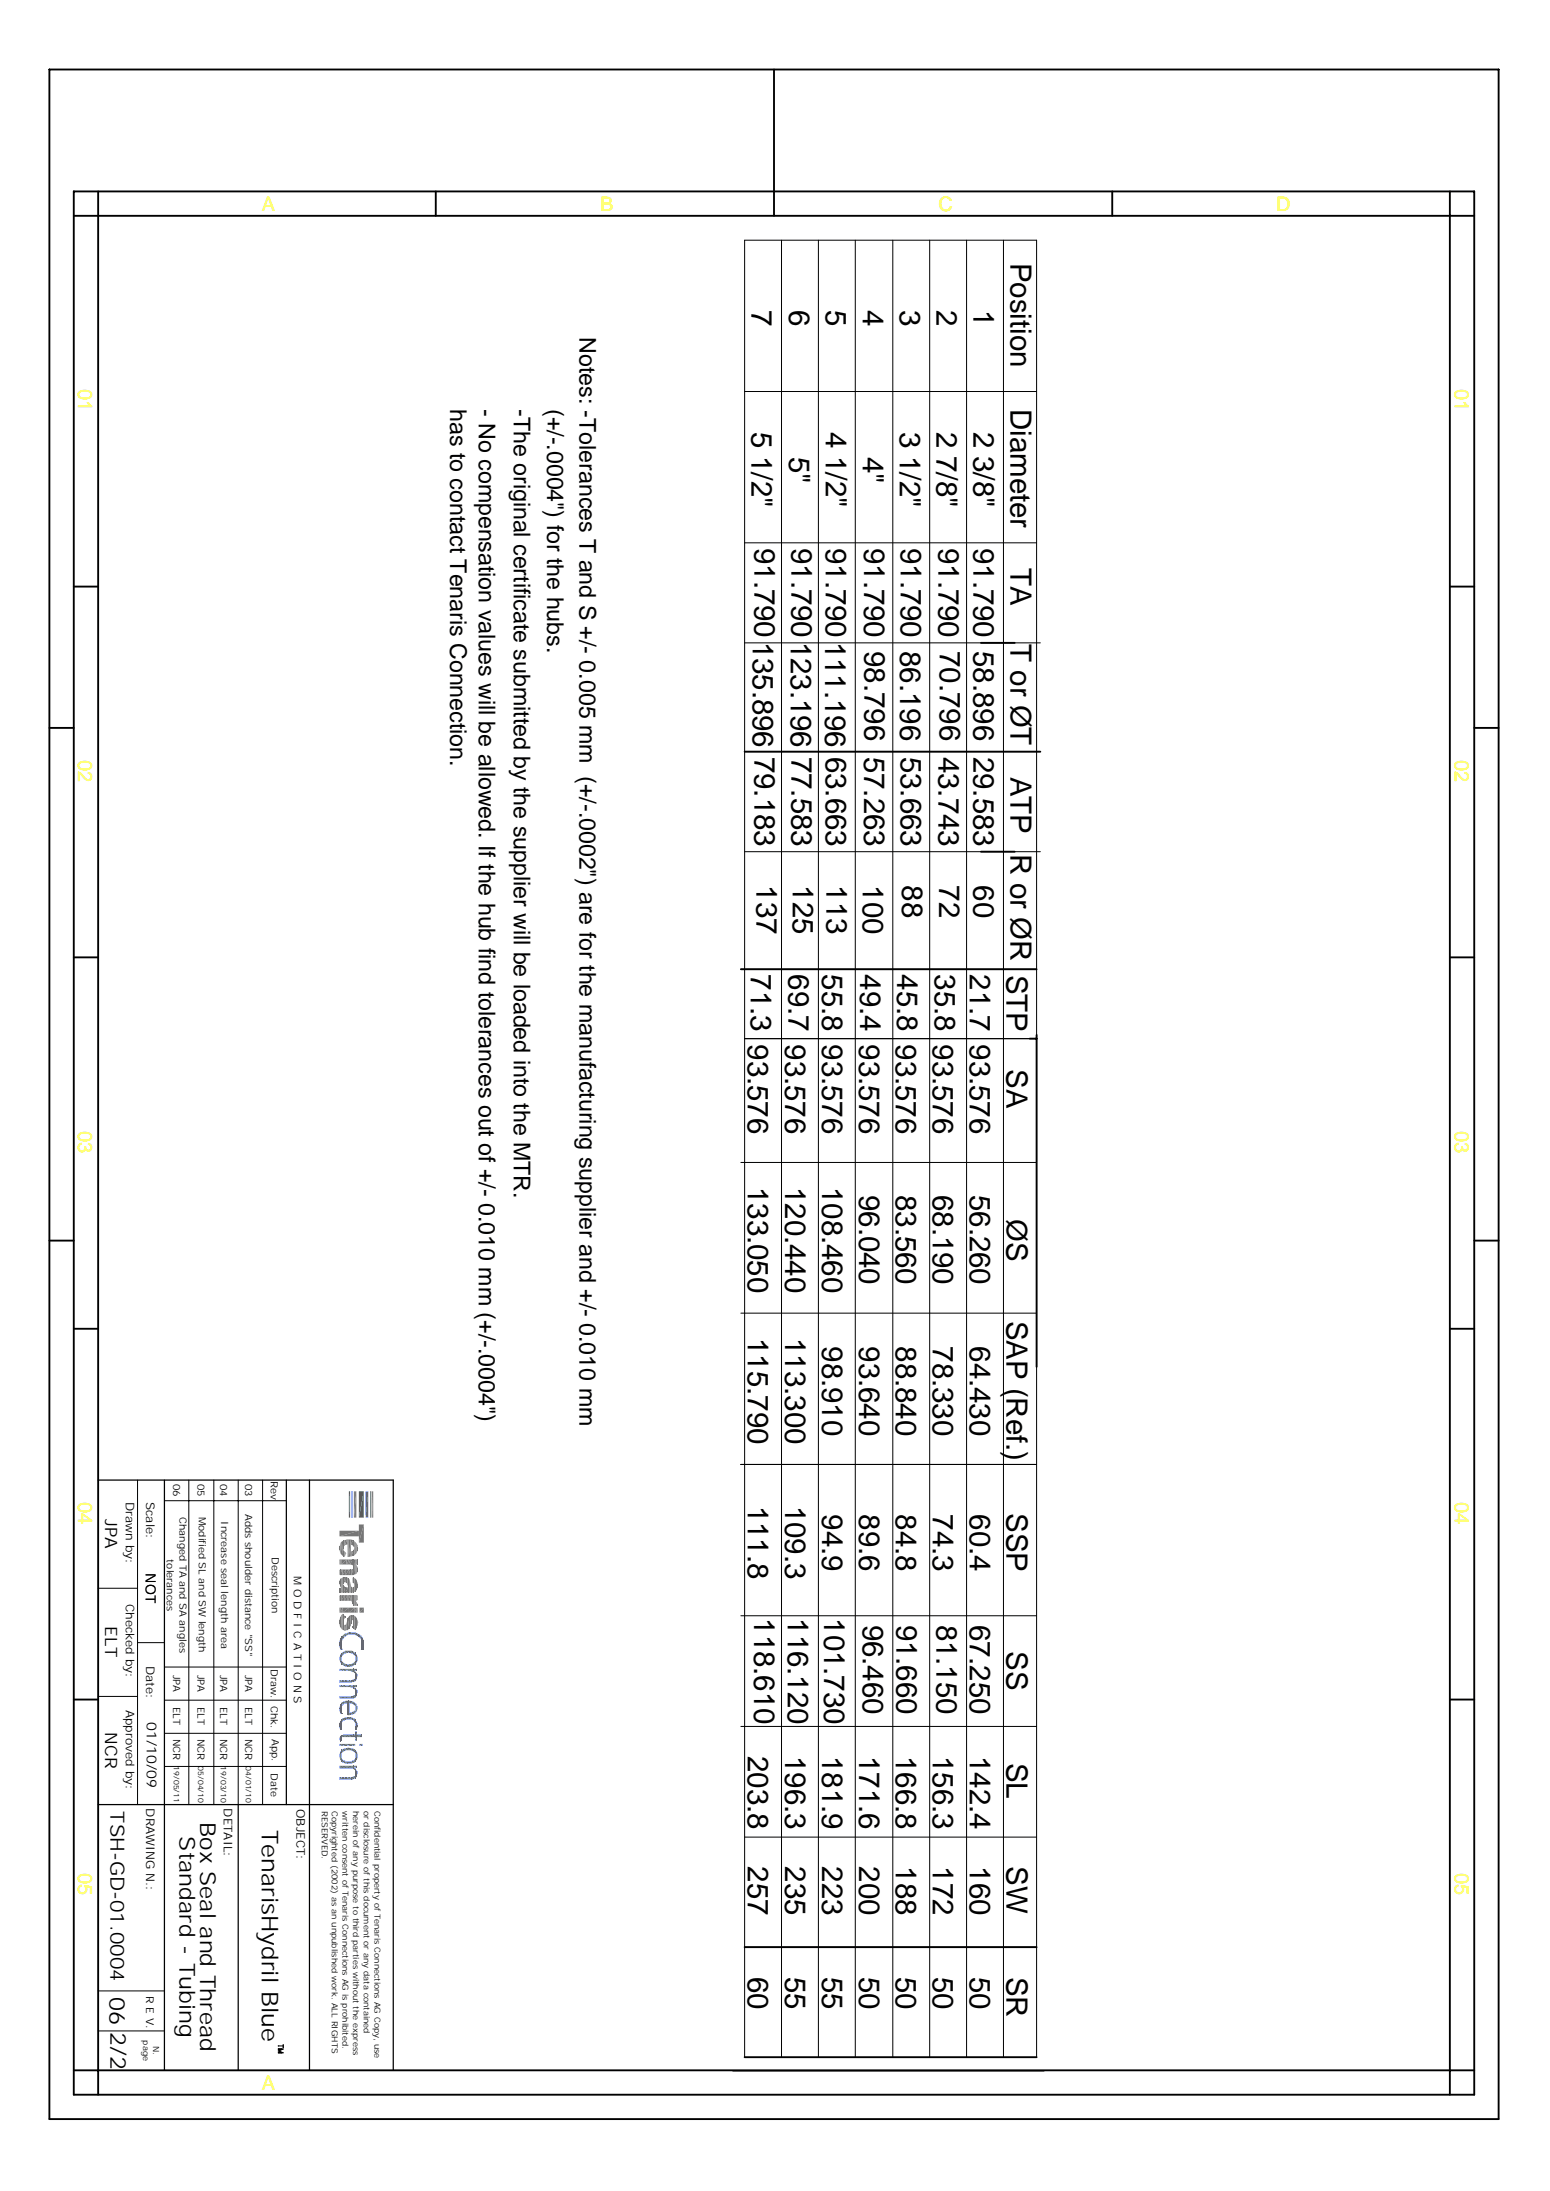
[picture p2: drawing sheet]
<svg xmlns="http://www.w3.org/2000/svg" width="210mm" height="297mm" viewBox="0 0 210 297" stroke-linecap="round" stroke-linejoin="round" font-family="sans-serif">
<defs><g id="words">
<g font-size="4">
<text x="136.8" y="35.6" transform="rotate(90 136.8 35.6)">Position</text>
<text x="101.8" y="42" transform="rotate(90 101.8 42)">7</text>
<text x="106.8" y="42" transform="rotate(90 106.8 42)">6</text>
<text x="111.8" y="42" transform="rotate(90 111.8 42)">5</text>
<text x="116.8" y="42" transform="rotate(90 116.8 42)">4</text>
<text x="121.8" y="42" transform="rotate(90 121.8 42)">3</text>
<text x="126.8" y="42" transform="rotate(90 126.8 42)">2</text>
<text x="131.8" y="42" transform="rotate(90 131.8 42)">1</text>
<text x="101.8" y="58.4" transform="rotate(90 101.8 58.4)">5 1/2&quot;</text>
<text x="111.8" y="58.4" transform="rotate(90 111.8 58.4)">4 1/2&quot;</text>
<text x="121.8" y="58.4" transform="rotate(90 121.8 58.4)">3 1/2&quot;</text>
<text x="126.8" y="58.4" transform="rotate(90 126.8 58.4)">2 7/8&quot;</text>
<text x="131.8" y="58.4" transform="rotate(90 131.8 58.4)">2 3/8&quot;</text>
<text x="136.8" y="55.4" transform="rotate(90 136.8 55.4)">Diameter</text>
<text x="106.8" y="61.8" transform="rotate(90 106.8 61.8)">5&quot;</text>
<text x="116.8" y="61.8" transform="rotate(90 116.8 61.8)">4&quot;</text>
<text x="102.2" y="74.2" transform="rotate(90 102.2 74.2)">91.790135.896</text>
<text x="107.2" y="74.2" transform="rotate(90 107.2 74.2)">91.790123.196</text>
<text x="111.8" y="74.2" transform="rotate(90 111.8 74.2)">91.790111.196</text>
<text x="117" y="74.2" transform="rotate(90 117 74.2)">91.790</text>
<text x="122" y="74.2" transform="rotate(90 122 74.2)">91.790</text>
<text x="127.1" y="74.2" transform="rotate(90 127.1 74.2)">91.790</text>
<text x="131.8" y="74.2" transform="rotate(90 131.8 74.2)">91.790</text>
<text x="136.8" y="76.9" transform="rotate(90 136.8 76.9)">TA</text>
<text x="117.1" y="88.2" transform="rotate(90 117.1 88.2)">98.796</text>
<text x="121.9" y="88.2" transform="rotate(90 121.9 88.2)">86.196</text>
<text x="127.3" y="88.2" transform="rotate(90 127.3 88.2)">70.796</text>
<text x="131.8" y="88.2" transform="rotate(90 131.8 88.2)">58.896</text>
<text x="136.8" y="87.2" transform="rotate(90 136.8 87.2)">T or ØT</text>
<text x="102.2" y="102.5" transform="rotate(90 102.2 102.5)">79.183</text>
<text x="107.2" y="102.5" transform="rotate(90 107.2 102.5)">77.583</text>
<text x="111.8" y="102.5" transform="rotate(90 111.8 102.5)">63.663</text>
<text x="117" y="102.5" transform="rotate(90 117 102.5)">57.263</text>
<text x="122" y="102.5" transform="rotate(90 122 102.5)">53.663</text>
<text x="127.1" y="102.5" transform="rotate(90 127.1 102.5)">43.743</text>
<text x="131.8" y="102.5" transform="rotate(90 131.8 102.5)">29.583</text>
<text x="136.8" y="105.2" transform="rotate(90 136.8 105.2)">ATP</text>
<text x="102.4" y="119.9" transform="rotate(90 102.4 119.9)">137</text>
<text x="107.4" y="119.9" transform="rotate(90 107.4 119.9)">125</text>
<text x="111.9" y="119.9" transform="rotate(90 111.9 119.9)">113</text>
<text x="116.8" y="119.9" transform="rotate(90 116.8 119.9)">100</text>
<text x="122.2" y="119.9" transform="rotate(90 122.2 119.9)">88</text>
<text x="127.2" y="119.9" transform="rotate(90 127.2 119.9)">72</text>
<text x="131.8" y="119.9" transform="rotate(90 131.8 119.9)">60</text>
<text x="136.8" y="115.6" transform="rotate(90 136.8 115.6)">R or ØR</text>
<text x="101.7" y="131.9" transform="rotate(90 101.7 131.9)">71.3</text>
<text x="106.8" y="131.9" transform="rotate(90 106.8 131.9)">69.7</text>
<text x="111.3" y="131.9" transform="rotate(90 111.3 131.9)">55.8</text>
<text x="116.5" y="131.9" transform="rotate(90 116.5 131.9)">49.4</text>
<text x="121.5" y="131.9" transform="rotate(90 121.5 131.9)">45.8</text>
<text x="126.6" y="131.9" transform="rotate(90 126.6 131.9)">35.8</text>
<text x="131.3" y="131.9" transform="rotate(90 131.3 131.9)">21.7</text>
<text x="136.3" y="132" transform="rotate(90 136.3 132)">STP</text>
<text x="101.3" y="141.4" transform="rotate(90 101.3 141.4)">93.576</text>
<text x="106.3" y="141.4" transform="rotate(90 106.3 141.4)">93.576</text>
<text x="111.3" y="141.4" transform="rotate(90 111.3 141.4)">93.576</text>
<text x="116.3" y="141.4" transform="rotate(90 116.3 141.4)">93.576</text>
<text x="121.3" y="141.4" transform="rotate(90 121.3 141.4)">93.576</text>
<text x="126.3" y="141.4" transform="rotate(90 126.3 141.4)">93.576</text>
<text x="131.3" y="141.4" transform="rotate(90 131.3 141.4)">93.576</text>
<text x="136.3" y="144.8" transform="rotate(90 136.3 144.8)">SA</text>
<text x="101.3" y="160.7" transform="rotate(90 101.3 160.7)">133.050</text>
<text x="106.3" y="160.7" transform="rotate(90 106.3 160.7)">120.440</text>
<text x="111.3" y="160.7" transform="rotate(90 111.3 160.7)">108.460</text>
<text x="116.3" y="161.8" transform="rotate(90 116.3 161.8)">96.040</text>
<text x="121.3" y="161.8" transform="rotate(90 121.3 161.8)">83.560</text>
<text x="126.3" y="161.8" transform="rotate(90 126.3 161.8)">68.190</text>
<text x="131.3" y="161.8" transform="rotate(90 131.3 161.8)">56.260</text>
<text x="136.3" y="165" transform="rotate(90 136.3 165)">ØS</text>
<text x="136.3" y="178.8" transform="rotate(90 136.3 178.8)">SAP (Ref.)</text>
<text x="101.3" y="181.2" transform="rotate(90 101.3 181.2)">115.790</text>
<text x="106.3" y="181.2" transform="rotate(90 106.3 181.2)">113.300</text>
<text x="111.3" y="182.3" transform="rotate(90 111.3 182.3)">98.910</text>
<text x="116.3" y="182.3" transform="rotate(90 116.3 182.3)">93.640</text>
<text x="121.3" y="182.3" transform="rotate(90 121.3 182.3)">88.840</text>
<text x="126.3" y="182.3" transform="rotate(90 126.3 182.3)">78.330</text>
<text x="131.3" y="182.3" transform="rotate(90 131.3 182.3)">64.430</text>
<text x="101.3" y="203.9" transform="rotate(90 101.3 203.9)">111.8</text>
<text x="106.3" y="203.9" transform="rotate(90 106.3 203.9)">109.3</text>
<text x="111.3" y="205.1" transform="rotate(90 111.3 205.1)">94.9</text>
<text x="116.3" y="205.1" transform="rotate(90 116.3 205.1)">89.6</text>
<text x="121.3" y="205.1" transform="rotate(90 121.3 205.1)">84.8</text>
<text x="126.3" y="205.1" transform="rotate(90 126.3 205.1)">74.3</text>
<text x="131.3" y="205.1" transform="rotate(90 131.3 205.1)">60.4</text>
<text x="136.3" y="204.9" transform="rotate(90 136.3 204.9)">SSP</text>
<text x="102.1" y="219.1" transform="rotate(90 102.1 219.1)">118.610</text>
<text x="106.7" y="219.1" transform="rotate(90 106.7 219.1)">116.120</text>
<text x="111.6" y="219.1" transform="rotate(90 111.6 219.1)">101.730</text>
<text x="116.8" y="220" transform="rotate(90 116.8 220)">96.460</text>
<text x="121.4" y="220" transform="rotate(90 121.4 220)">91.660</text>
<text x="126.8" y="220" transform="rotate(90 126.8 220)">81.150</text>
<text x="131.3" y="220" transform="rotate(90 131.3 220)">67.250</text>
<text x="136.3" y="223.6" transform="rotate(90 136.3 223.6)">SS</text>
<text x="101.3" y="237.8" transform="rotate(90 101.3 237.8)">203.8</text>
<text x="106.3" y="237.8" transform="rotate(90 106.3 237.8)">196.3</text>
<text x="111.3" y="237.8" transform="rotate(90 111.3 237.8)">181.9</text>
<text x="116.3" y="237.8" transform="rotate(90 116.3 237.8)">171.6</text>
<text x="121.3" y="237.8" transform="rotate(90 121.3 237.8)">166.8</text>
<text x="126.3" y="237.8" transform="rotate(90 126.3 237.8)">156.3</text>
<text x="131.3" y="237.8" transform="rotate(90 131.3 237.8)">142.4</text>
<text x="136.3" y="238.7" transform="rotate(90 136.3 238.7)">SL</text>
<text x="101.3" y="252.7" transform="rotate(90 101.3 252.7)">257</text>
<text x="106.3" y="252.7" transform="rotate(90 106.3 252.7)">235</text>
<text x="111.3" y="252.7" transform="rotate(90 111.3 252.7)">223</text>
<text x="116.3" y="252.7" transform="rotate(90 116.3 252.7)">200</text>
<text x="121.3" y="252.7" transform="rotate(90 121.3 252.7)">188</text>
<text x="126.3" y="252.7" transform="rotate(90 126.3 252.7)">172</text>
<text x="131.3" y="252.7" transform="rotate(90 131.3 252.7)">160</text>
<text x="136.3" y="252.7" transform="rotate(90 136.3 252.7)">SW</text>
<text x="101.3" y="267.6" transform="rotate(90 101.3 267.6)">60</text>
<text x="106.3" y="267.6" transform="rotate(90 106.3 267.6)">55</text>
<text x="111.3" y="267.6" transform="rotate(90 111.3 267.6)">55</text>
<text x="116.3" y="267.6" transform="rotate(90 116.3 267.6)">50</text>
<text x="121.3" y="267.6" transform="rotate(90 121.3 267.6)">50</text>
<text x="126.3" y="267.6" transform="rotate(90 126.3 267.6)">50</text>
<text x="131.3" y="267.6" transform="rotate(90 131.3 267.6)">50</text>
<text x="136.3" y="267.6" transform="rotate(90 136.3 267.6)">SR</text>
</g>
<g font-size="3.1">
<text x="78.5" y="45.6" transform="rotate(90 78.5 45.6)">Notes: -Tolerances T and S +/- 0.005 mm (+/-.0002&quot;) are for the manufacturing supplier and +/- 0.010 mm</text>
<text x="61" y="55.4" transform="rotate(90 61 55.4)">has to contact Tenaris Connection.</text>
<text x="64.9" y="55.4" transform="rotate(90 64.9 55.4)">- No compensation values will be allowed. If the hub find tolerances out of +/- 0.010 mm (+/-.0004&quot;)</text>
<text x="69.6" y="55.4" transform="rotate(90 69.6 55.4)">-The original certificate submitted by the supplier will be loaded into the MTR.</text>
<text x="74.1" y="55.4" transform="rotate(90 74.1 55.4)">(+/-.0004&quot;) for the hubs.</text>
<text x="35.5" y="247.8" transform="rotate(90 35.5 247.8)">TenarisHydril Blue</text>
</g>
<g font-size="3">
<text x="24.3" y="248.7" transform="rotate(90 24.3 248.7)">Standard - Tubing</text>
<text x="27.1" y="246.7" transform="rotate(90 27.1 246.7)">Box Seal and Thread</text>
<text x="14.8" y="270.4" transform="rotate(90 14.8 270.4)">06</text>
<text x="15" y="275.1" transform="rotate(90 15 275.1)">2/2</text>
</g>
<g font-size="2.7" fill="#ff0">
<text x="35.5" y="28.5">A</text>
<text x="81.3" y="28.5">B</text>
<text x="127.1" y="28.5">C</text>
<text x="172.8" y="28.5">D</text>
<text x="10.6" y="52.7" transform="rotate(90 10.6 52.7)">01</text>
<text x="197" y="52.7" transform="rotate(90 197 52.7)">01</text>
<text x="10.6" y="102.9" transform="rotate(90 10.6 102.9)">02</text>
<text x="197" y="102.9" transform="rotate(90 197 102.9)">02</text>
<text x="10.6" y="153.2" transform="rotate(90 10.6 153.2)">03</text>
<text x="197" y="153.2" transform="rotate(90 197 153.2)">03</text>
<text x="10.6" y="203.4" transform="rotate(90 10.6 203.4)">04</text>
<text x="197" y="203.4" transform="rotate(90 197 203.4)">04</text>
<text x="10.6" y="253.6" transform="rotate(90 10.6 253.6)">05</text>
<text x="197" y="253.6" transform="rotate(90 197 253.6)">05</text>
<text x="35.5" y="283.1">A</text>
</g>
<text font-size="2.7" x="15" y="245.3" transform="rotate(90 15 245.3)">TSH-GD-01.0004</text>
<g font-size="2.3">
<text x="14.2" y="205.7" transform="rotate(90 14.2 205.7)">JPA</text>
<text x="14.2" y="220.2" transform="rotate(90 14.2 220.2)">ELT</text>
<text x="14.2" y="234.5" transform="rotate(90 14.2 234.5)">NCR</text>
</g>
<g font-size="1.9">
<text x="19.7" y="213" transform="rotate(90 19.7 213)">NOT</text>
<text x="19.9" y="233.2" transform="rotate(90 19.9 233.2)">01/10/09</text>
</g>
<g font-size="1.6">
<text x="17" y="203.4" transform="rotate(90 17 203.4)">Drawn by:</text>
<text x="19.8" y="203.4" transform="rotate(90 19.8 203.4)">Scale:</text>
<text x="17" y="217.2" transform="rotate(90 17 217.2)">Checked by:</text>
<text x="19.8" y="225.6" transform="rotate(90 19.8 225.6)">Date:</text>
<text x="17" y="231.5" transform="rotate(90 17 231.5)">Approved by:</text>
<text x="19.8" y="244.9" transform="rotate(90 19.8 244.9)">DRAWING N.:</text>
<text x="30.3" y="244.9" transform="rotate(90 30.3 244.9)">DETAIL:</text>
<text x="40.1" y="245" transform="rotate(90 40.1 245)">OBJECT:</text>
</g>
<g font-size="1.5">
<text x="39.8" y="213.4" transform="rotate(90 39.8 213.4)">M O D F I C A T I O N S</text>
<text x="19.8" y="270.3" transform="rotate(90 19.8 270.3)">R E V.</text>
</g>
<g font-size="1.4">
<text x="23.5" y="200.9" transform="rotate(90 23.5 200.9)">06</text>
<text x="26.8" y="200.9" transform="rotate(90 26.8 200.9)">05</text>
<text x="29.8" y="200.9" transform="rotate(90 29.8 200.9)">04</text>
<text x="33.2" y="200.9" transform="rotate(90 33.2 200.9)">03</text>
<text x="36.7" y="200.5" transform="rotate(90 36.7 200.5)">Rev</text>
<text x="24.3" y="205.4" transform="rotate(90 24.3 205.4)">Changed TA and SA angles</text>
<text x="26.9" y="205.4" transform="rotate(90 26.9 205.4)">Modified SL and SW length</text>
<text x="30" y="206" transform="rotate(90 30 206)">Increase seal length area</text>
<text x="33.2" y="205" transform="rotate(90 33.2 205)">Adds shoulder distance &quot;SS&quot;</text>
<text x="22.6" y="211.2" transform="rotate(90 22.6 211.2)">tolerances</text>
<text x="36.8" y="210.8" transform="rotate(90 36.8 210.8)">Description</text>
<text x="23.5" y="226.8" transform="rotate(90 23.5 226.8)">JPA</text>
<text x="26.8" y="226.8" transform="rotate(90 26.8 226.8)">JPA</text>
<text x="29.8" y="226.8" transform="rotate(90 29.8 226.8)">JPA</text>
<text x="33.2" y="226.8" transform="rotate(90 33.2 226.8)">JPA</text>
<text x="36.7" y="226" transform="rotate(90 36.7 226)">Draw.</text>
<text x="23.5" y="231.2" transform="rotate(90 23.5 231.2)">ELT</text>
<text x="26.8" y="231.2" transform="rotate(90 26.8 231.2)">ELT</text>
<text x="29.8" y="231.2" transform="rotate(90 29.8 231.2)">ELT</text>
<text x="33.2" y="231.2" transform="rotate(90 33.2 231.2)">ELT</text>
<text x="36.7" y="231" transform="rotate(90 36.7 231)">Chk.</text>
<text x="23.5" y="235.5" transform="rotate(90 23.5 235.5)">NCR</text>
<text x="26.8" y="235.5" transform="rotate(90 26.8 235.5)">NCR</text>
<text x="29.8" y="235.5" transform="rotate(90 29.8 235.5)">NCR</text>
<text x="33.2" y="235.5" transform="rotate(90 33.2 235.5)">NCR</text>
<text x="36.8" y="235.5" transform="rotate(90 36.8 235.5)">App.</text>
<text x="36.7" y="240.1" transform="rotate(90 36.7 240.1)">Date</text>
</g>
<g font-size="1.1">
<text x="43.6" y="245.2" transform="rotate(90 43.6 245.2)">RESERVED.</text>
<text x="45" y="245.2" transform="rotate(90 45 245.2)">Copyrighted (2002) as an unpublished work. ALL RIGHTS</text>
<text x="46.4" y="245.3" transform="rotate(90 46.4 245.3)">written consent of Tenaris Connections AG is prohibited.</text>
<text x="47.8" y="245.2" transform="rotate(90 47.8 245.2)">herein of any purpose to third parties without the express</text>
<text x="49.3" y="245.2" transform="rotate(90 49.3 245.2)">or disclosure of this document or any data contained</text>
<text x="50.7" y="245.2" transform="rotate(90 50.7 245.2)">Confidential property of Tenaris Connections AG Copy, use</text>
<text x="19.4" y="276.3" transform="rotate(90 19.4 276.3)">page</text>
<text x="20.7" y="277" transform="rotate(90 20.7 277)">N.</text>
</g>
<g font-size="1">
<text x="23.5" y="239.2" transform="rotate(90 23.5 239.2)">19/05/11</text>
<text x="26.8" y="239.2" transform="rotate(90 26.8 239.2)">05/04/10</text>
<text x="29.9" y="239.2" transform="rotate(90 29.9 239.2)">19/03/10</text>
<text x="33.3" y="239.2" transform="rotate(90 33.3 239.2)">04/01/10</text>
</g>
</g></defs>
<g fill="none" stroke="#000" stroke-width=".25">
<path d="M6.7 9.4h196.2v277.5h-196.2zM104.8 9.4v19.8M10 25.9h189.6v257.7h-189.6zM13.3 25.9v254.4h183v-251.1h-186.3M59 25.9v3.3M150.6 25.9v3.3M196.3 25.9v3.3h3.3M10 79.4h3.3M196.3 79.4h3.3M6.7 98.6h3.3M132.8 87.1h4.6M199.6 98.6h3.3"/>
<path d="M100.8 101.8h40.1M132.8 115.3h4.6M10 129.6h3.3M100.3 131.2h40.1zM196.3 129.6h3.3M139.4 140.6h1M140.4 140.1v45M6.7 168h3.3M10 179.9h3.3M196.3 179.9h3.3M199.6 168h3.3M10 230.1h3.3"/>
<path d="M196.3 230.1h3.3M100.8 263.7h39.6M100.8 278.6h39.6M10 280.3h3.3v3.3M199.6 280.3h-3.3v3.3"/>
</g>
<g fill="none" stroke="#000" stroke-width=".14">
<path d="M105.8 32.5v246.1M110.8 32.5v246.1M115.8 32.5v246.1M120.9 32.5v246.1M125.9 32.5v246.1M130.9 32.5v246.1M135.9 32.5v246.1M100.8 53h39.6M100.8 73.5h39.6M100.8 87.1h40.1M100.8 101.8h40.1M100.8 115.3h40.1"/>
<path d="M100.3 131.2h40.1M100.3 157.4h40.1M100.8 140.6h39.6M100.3 177.8h40.1M140.2 198.3h-39.9h40.1M100.3 218.8h40.1M100.3 233.8h40.1M100.8 248.8h39.6M100.8 278.6v-246.1h39.6v246.1M100.8 263.7h39.6M99.2 280.4h42.2"/>
</g>
<path d="M22.3 200.4v79.9M41.9 200.4v79.9M53.3 200.4v79.9M32.3 244.4v35.9" fill="none" stroke="#000" stroke-width=".17"/>
<g fill="#767676">
<path d="M48.4 219.5l.1 .1-.1 .5z"/>
<path d="M48.3 219.2l.1 .3-.1 .7z"/>
<path d="M48.4 219.5l-.1 .7z"/>
<path d="M48.3 219.1v1.3z"/>
<path d="M48.3 219.2v1.2z"/>
<path d="M48.2 219l.1 .1-.1 1.6z"/>
<path d="M48.3 219.1v1.3l-.1 .3z"/>
<path d="M48.2 218.9v1.8z"/>
<path d="M48.2 219v1.7z"/>
<path d="M48.1 218.9h.1l-.1 1.8z"/>
<path d="M48.2 218.9v1.8h-.1z"/>
<path d="M48 218.8l.1 .1-.1 1.8z"/>
<path d="M48.1 218.9v1.8h-.1z"/>
<path d="M47.9 218.8h.1l-.1 1.8z"/>
<path d="M48 218.8v1.9l-.1-.1z"/>
<path d="M47.9 219.6v1z"/>
<path d="M47.9 218.8v.8z"/>
<path d="M47.9 220v.5z"/>
<path d="M47.9 220v.6z"/>
<path d="M47.8 218.7l.1 .1-.1 .7z"/>
<path d="M47.9 218.8v.8l-.1-.1z"/>
<path d="M47.8 218.7v.7z"/>
<path d="M47.8 218.7v.8z"/>
<path d="M47.8 220.2v.2z"/>
<path d="M47.8 220.2l.1-.1-.1 .3z"/>
<path d="M47.9 220.1v.4l-.1-.1z"/>
<path d="M47.7 218.7h.1l-.1 .7z"/>
<path d="M47.8 218.7v.7h-.1z"/>
<path d="M47.7 218.7v.9z"/>
<path d="M47.6 218.7h.1l-.1 .9z"/>
<path d="M47.7 218.7v.9h-.1z"/>
<path d="M47.6 218.7v1.1z"/>
<path d="M47.5 218.7h.1l-.1 1.4z"/>
<path d="M47.6 218.7l-.1 1.4z"/>
<path d="M47.3 218.8l.2-.1-.2 1.7z"/>
<path d="M47.5 218.7v1.4l-.2 .3z"/>
<path d="M47.3 218.8v1.7z"/>
<path d="M47.3 218.8l-.2 1.9v-1.6z"/>
<path d="M47.3 218.8v1.7l-.2 .2z"/>
<path d="M47.1 219.1v1.6z"/>
<path d="M47.1 219.1l-.1 1.6z"/>
<path d="M47.1 219.1v1.6h-.1z"/>
<path d="M47 219.6l-.1 1.1z"/>
<path d="M47 219.6v1.1h-.1z"/>
<path d="M46.7 218.9l.1 .1h-.1z"/>
<path d="M46.7 220.1l.2-.2-.2 .9z"/>
<path d="M46.9 219.9v.8l-.2 .1z"/>
<path d="M46.7 218.9v.1z"/>
<path d="M46.7 220.1v.7z"/>
<path d="M46.6 218.7l.1 .2-.1 .4z"/>
<path d="M46.7 218.9l-.1 .4z"/>
<path d="M46.6 218.7v.6z"/>
<path d="M46.6 220l.1 .1-.1 .6z"/>
<path d="M46.7 220.1v.7l-.1-.1z"/>
<path d="M46.6 218.7v.7z"/>
<path d="M46.5 219.7l.1 .3-.1 .7z"/>
<path d="M46.6 220v.7h-.1z"/>
<path d="M46.5 218.6l.1 .1-.1 1z"/>
<path d="M46.6 218.7l-.1 1z"/>
</g>
<path d="M46.4 218.5v2.2M46.5 218.5v2.2" fill="none" stroke="#767676" stroke-width=".14"/>
<path d="M46.2 218.7l.1-.1-.1 1.9z" fill="#767676"/>
<path d="M46.3 218.6v2.1" fill="none" stroke="#767676" stroke-width=".14"/>
<g fill="#767676">
<path d="M46.2 218.7l-.1 1.6v-1.3z"/>
<path d="M46.2 218.7v1.8l-.1-.2z"/>
<path d="M46.1 219v1.3z"/>
<path d="M46 219.4v.5z"/>
<path d="M46.1 219l-.1 .9z"/>
<path d="M46.1 219v1.3l-.1-.4z"/>
</g>
<path d="M13.3 215.1h5.3M18.6 200.4v44M22.3 203.2h16.5M25.6 200.4v44M29 200.4v44M32.3 200.4v44M35.6 200.4v44" fill="none" stroke="#000" stroke-width=".14"/>
<path d="M13.3 200.4h40M38.8 200.4v44" fill="none" stroke="#000" stroke-width=".17"/>
<path d="M48.1 201.9v3.6" fill="none" stroke="#dd00a5" stroke-width=".34"/>
<path d="M47.3 201.9v3.6" fill="none" stroke="#00b85c" stroke-width=".17"/>
<path d="M47.7 201.9v3.6" fill="none" stroke="#0037dd" stroke-width=".17"/>
<g fill="#00b85c">
<path d="M48.6 201.9h.7l-.7 3.6z"/>
<path d="M49.3 201.9v3.6h-.7z"/>
</g>
<path d="M50.2 201.9v3.6" fill="none" stroke="#00b85c" stroke-width=".17"/>
<path d="M50.5 201.9v3.6" fill="none" stroke="#dd00a5" stroke-width=".17"/>
<path d="M49.7 201.9v3.6" fill="none" stroke="#0037dd" stroke-width=".34"/>
<g fill="#767676">
<path d="M48.7 217.7h.6l-.6 .7z"/>
<path d="M49.3 217.7v.7h-.6z"/>
<path d="M48.3 217.7h.1l-.1 .7z"/>
<path d="M48.4 217.7v.7h-.1z"/>
<path d="M48 217.7h.3l-.3 .7z"/>
<path d="M48.3 217.7v.7h-.3z"/>
<path d="M47.2 217.7h.8l-.8 .7z"/>
<path d="M47.2 218.4l.8-.7v.7z"/>
<path d="M46.4 217.7h.8l-.8 .7z"/>
<path d="M46.4 218.4l.8-.7v.7z"/>
<path d="M46.1 217.7h.3l-.3 .7z"/>
<path d="M46.4 217.7v.7h-.3z"/>
<path d="M46 217.7h.1l-.1 .7z"/>
<path d="M46.1 217.7v.7h-.1z"/>
<path d="M48.4 214.4v.6z"/>
<path d="M48.3 214.1l.1 .3-.1 .8z"/>
<path d="M48.4 214.4l-.1 .8z"/>
<path d="M48.3 214.1v1.1z"/>
<path d="M48.2 213.8l.1 .3-.1 1.4z"/>
<path d="M48.3 214.1v1.1l-.1 .3z"/>
<path d="M48.2 213.8v1.7z"/>
<path d="M48 213.7l.2 .1-.2 1.8z"/>
<path d="M48.2 213.8v1.7l-.2 .1z"/>
<path d="M48 214.6l-.1 1z"/>
<path d="M48 214.6v1h-.1z"/>
<path d="M47.9 213.6l.1 .1-.1 .8z"/>
<path d="M48 213.7v.9l-.1-.1z"/>
<path d="M47.9 214.9v.7z"/>
<path d="M47.9 213.6v.8z"/>
<path d="M47.9 213.6v.9z"/>
<path d="M47.8 214.9h.1l-.1 .8z"/>
<path d="M47.9 214.9v.7l-.1 .1z"/>
<path d="M47.8 215v-.1v.8z"/>
<path d="M47.8 214.9v.8z"/>
<path d="M47.8 213.6h.1l-.1 .7z"/>
<path d="M47.9 213.6v.8l-.1-.1z"/>
<path d="M47.6 215h.2l-.2 .7z"/>
<path d="M47.8 215v.7h-.2z"/>
<path d="M47.6 215v.7z"/>
<path d="M47.6 214.9v.8z"/>
<path d="M47.5 214.6l.1 .3-.1 .8z"/>
<path d="M47.6 214.9v.8h-.1z"/>
<path d="M47.4 214.2l.1 .4-.1 1.1z"/>
<path d="M47.5 214.6v1.1h-.1z"/>
<path d="M47.3 213.9l.1 .3-.1 1.5z"/>
<path d="M47.4 214.2v1.5h-.1z"/>
<path d="M47.2 213.7l.1 .2-.1 1.8z"/>
<path d="M47.3 213.9v1.8h-.1z"/>
<path d="M47.2 215v.7z"/>
<path d="M47.2 213.7v1.1z"/>
<path d="M47.2 213.7v1.3z"/>
<path d="M47.1 213.6l.1 .1-.1 .9z"/>
<path d="M47.2 213.7v1.1l-.1-.2z"/>
<path d="M47 213.6h.1l-.1 .9z"/>
<path d="M47.1 213.6v1l-.1-.1z"/>
<path d="M47 213.6v.8z"/>
<path d="M47 213.6v.9z"/>
<path d="M46.7 213.5l.3 .1-.3 .6z"/>
<path d="M47 213.6v.8l-.3-.2z"/>
<path d="M46.7 214.9l.5 .1-.5 .7z"/>
<path d="M47.2 215v.7h-.5z"/>
<path d="M46.7 214.9v.8z"/>
<path d="M46.6 214.7l.1 .2-.1 .8z"/>
<path d="M46.7 214.9v.8h-.1z"/>
<path d="M46.6 213.5h.1l-.1 .8z"/>
<path d="M46.7 213.5v.7l-.1 .1z"/>
<path d="M46.5 213.5h.1l-.1 .9z"/>
<path d="M46.6 213.5v.8l-.1 .1z"/>
<path d="M46.5 214.6l.1 .1-.1 1z"/>
<path d="M46.6 214.7v1h-.1z"/>
<path d="M46.5 213.5v.9z"/>
<path d="M46.5 214.5v1.2z"/>
<path d="M46.5 214.6v1.1z"/>
<path d="M46.5 213.5v1z"/>
</g>
<path d="M46.4 213.6v2.1M46.4 213.5v2.2" fill="none" stroke="#767676" stroke-width=".14"/>
<g fill="#767676">
<path d="M46.2 213.7h.1l-.1 2z"/>
<path d="M46.3 213.7v2h-.1z"/>
<path d="M46.1 215.1h.1l-.1 .6z"/>
<path d="M46.2 215.1v.6h-.1z"/>
<path d="M46.1 215.1v.6z"/>
<path d="M46.1 213.8l.1-.1-.1 1.1z"/>
<path d="M46.2 213.7v1.4l-.1-.3z"/>
<path d="M46.1 213.8v.9z"/>
<path d="M46.1 213.8v1z"/>
<path d="M46 215.1h.1l-.1 .6z"/>
<path d="M46.1 215.1v.6h-.1z"/>
<path d="M46 215.1v.6z"/>
<path d="M46 214.1v.4z"/>
<path d="M46.1 213.9l-.1 .6z"/>
<path d="M46.1 213.9v.8l-.1-.2z"/>
<path d="M48.6 206.4h.7l-.7 2.5z"/>
<path d="M49.3 206.4v2.5h-.7z"/>
<path d="M46 207.3h2.6l-2.6 .7z"/>
<path d="M46 208l2.6-.7v.7z"/>
<path d="M48.4 209.6h.1l-.1 .2z"/>
<path d="M48.4 209.2v.8z"/>
<path d="M48.4 209.6v.4z"/>
<path d="M48.3 209.1l.1 .1-.1 1z"/>
<path d="M48.4 209.2v.8l-.1 .2z"/>
<path d="M48.3 209v.1v1.2z"/>
<path d="M48.3 209.1v1.1v.1z"/>
<path d="M48.2 208.9l.1 .1-.1 1.4z"/>
<path d="M48.3 209v1.3l-.1 .1z"/>
<path d="M48 208.7l.2 .2-.2 1.7z"/>
<path d="M48.2 208.9v1.5l-.2 .2z"/>
<path d="M48 209.6l-.1 1.1z"/>
<path d="M48 209.6v1l-.1 .1z"/>
<path d="M47.8 208.6l.2 .1-.2 .7z"/>
<path d="M48 208.7v.9l-.2-.2z"/>
<path d="M47.9 209.8l-.1 .9v-.8z"/>
<path d="M47.9 209.8v.9h-.1z"/>
<path d="M47.8 208.5v.8z"/>
<path d="M47.8 208.6v.8z"/>
<path d="M47.8 209.9v.8z"/>
<path d="M47.6 210.1l.2-.1-.2 .7z"/>
<path d="M47.8 210v.7h-.2z"/>
<path d="M47.5 210.1h.1l-.1 .6z"/>
<path d="M47.6 210.1v.6h-.1z"/>
<path d="M47.5 208.5h.3l-.3 .6z"/>
<path d="M47.8 208.5v.8l-.3-.2z"/>
</g>
<path d="M47.4 208.5v2.3" fill="none" stroke="#767676" stroke-width=".25"/>
<path d="M47.1 208.5v2.3M47.2 208.5v2.3" fill="none" stroke="#767676" stroke-width=".14"/>
<g fill="#767676">
<path d="M47 208.5h.1l-.1 .6z"/>
<path d="M47.1 208.5v.6h-.1z"/>
<path d="M46.8 210.2l.1 .1-.1 .1z"/>
<path d="M46.7 210.2h.1l-.1 .5z"/>
<path d="M46.8 210.2l-.1 .5z"/>
<path d="M46.7 208.5h.3l-.3 .7z"/>
<path d="M47 208.5v.6l-.3 .1z"/>
<path d="M46.7 208.5v.8z"/>
<path d="M46.7 208.5v.7v.1z"/>
<path d="M46.7 210.1v.1v.6z"/>
<path d="M46.7 210.2v.6z"/>
<path d="M46.6 210l.1 .1-.1 .6z"/>
<path d="M46.7 210.1v.7l-.1-.1z"/>
<path d="M46.6 209.9v.8z"/>
<path d="M46.6 210v.7z"/>
<path d="M46.5 208.6l.2-.1-.2 1z"/>
<path d="M46.7 208.5v.8l-.2 .2z"/>
<path d="M46.5 209.7l.1 .2-.1 .8z"/>
<path d="M46.6 209.9v.8h-.1z"/>
<path d="M46.5 208.6v1.1z"/>
<path d="M46.3 208.7l.2-.1-.2 2z"/>
</g>
<path d="M46.4 208.6v2.1" fill="none" stroke="#767676" stroke-width=".17"/>
<g fill="#767676">
<path d="M46.1 208.9l.2-.2-.2 1.7z"/>
<path d="M46.3 208.7v1.9l-.2-.2z"/>
<path d="M46.1 208.9v1.3z"/>
<path d="M46.1 208.9v1.5v-.2z"/>
<path d="M46.1 209.2l-.1 .7z"/>
<path d="M46.1 209.2v1l-.1-.3z"/>
<path d="M46 209.5v.3l-.1-.2z"/>
<path d="M46 209.4v.4z"/>
<path d="M46 209.4v.5z"/>
<path d="M48.4 212.2v.7z"/>
<path d="M48.4 211.2v.7z"/>
<path d="M48.3 212.1l.1 .1-.1 .8z"/>
<path d="M48.4 212.2v.7l-.1 .1z"/>
<path d="M48.3 211.2h.1l-.1 .7z"/>
<path d="M48.4 211.2v.7h-.1z"/>
<path d="M48.3 211.9v.2v1z"/>
<path d="M48.3 212.1v.9v.1z"/>
<path d="M48.3 211.2v.7z"/>
<path d="M48.2 211.9h.1l-.1 1.2z"/>
<path d="M48.3 211.9v1.2h-.1z"/>
<path d="M48.2 211.2h.1l-.1 .7z"/>
<path d="M48.3 211.2v.7h-.1z"/>
</g>
<path d="M48.1 211.2v2" fill="none" stroke="#767676" stroke-width=".14"/>
<path d="M48 211.2v2" fill="none" stroke="#767676" stroke-width=".17"/>
<g fill="#767676">
<path d="M47.9 212.3v.9z"/>
<path d="M47.9 211.2v1.1z"/>
<path d="M47.9 212.3l-.1 1v-.9z"/>
<path d="M47.9 212.3v.9l-.1 .1z"/>
<path d="M47.8 211.2h.1l-.1 .7z"/>
<path d="M47.9 211.2v1.1l-.1-.4z"/>
<path d="M47.8 211.2v.7z"/>
<path d="M47.6 212.5l.2-.1-.2 .9z"/>
<path d="M47.8 212.4v.9h-.2z"/>
<path d="M47.4 212.5h.2l-.2 .8z"/>
<path d="M47.6 212.5v.8h-.2z"/>
<path d="M47.4 211.2h.4l-.4 .7z"/>
<path d="M47.8 211.2v.7h-.4z"/>
<path d="M47.4 212.5v.8z"/>
<path d="M47.2 211.2h.2l-.2 .7z"/>
<path d="M47.4 211.2v.7h-.2z"/>
<path d="M47.2 212.5h.2l-.2 .8z"/>
<path d="M47.4 212.5v.8h-.2z"/>
<path d="M47 211.2h.2l-.2 .7z"/>
<path d="M47.2 211.2v.7h-.2z"/>
<path d="M46.9 211.2h.1l-.1 .7z"/>
<path d="M47 211.2v.7h-.1z"/>
<path d="M46.8 212.5h.4l-.4 .8z"/>
<path d="M47.2 212.5v.8h-.4z"/>
<path d="M46.4 212.5h.4l-.4 .8z"/>
<path d="M46.8 212.5v.8h-.4z"/>
<path d="M46.3 212.5h.1l-.1 .8z"/>
<path d="M46.4 212.5v.8h-.1z"/>
<path d="M46.2 211.2h.7l-.7 .7z"/>
<path d="M46.2 211.9l.7-.7v.7z"/>
<path d="M46.1 211.2h.1l-.1 .7z"/>
<path d="M46.2 211.2v.7h-.1z"/>
<path d="M46.1 211.2v.7z"/>
<path d="M46.1 212.5h.2l-.2 .8z"/>
<path d="M46.3 212.5v.8h-.2z"/>
<path d="M46.1 212.5v.8z"/>
<path d="M46 212.6l.1-.1-.1 .7z"/>
<path d="M46.1 212.5v.8l-.1-.1z"/>
<path d="M46 211.2h.1l-.1 .7z"/>
<path d="M46.1 211.2v.7h-.1z"/>
<path d="M48.4 217.3v.1z"/>
<path d="M48.3 217l.1 .3-.1 .1z"/>
<path d="M48.4 217.3v.1h-.1z"/>
<path d="M48.3 216l.1 .1-.1 .6z"/>
<path d="M48.4 216.1v.6h-.1z"/>
<path d="M48.3 216.9v.1v.4z"/>
<path d="M48.3 217v.4z"/>
<path d="M48.3 216v.8z"/>
<path d="M48.3 216v.7v.1z"/>
<path d="M48.2 216.8l.1 .1-.1 .5z"/>
<path d="M48.3 216.9v.5h-.1z"/>
<path d="M48.2 216h.1l-.1 .8z"/>
<path d="M48.3 216v.8h-.1z"/>
<path d="M48 216h.2l-.2 1.4z"/>
<path d="M48.2 216v1.4h-.2z"/>
<path d="M47.9 216h.1l-.1 1.4z"/>
<path d="M48 216v1.4h-.1z"/>
<path d="M47.8 216h.1l-.1 1.4z"/>
<path d="M47.9 216v1.4h-.1z"/>
<path d="M47.8 216v1.4z"/>
<path d="M47.8 216v1.2z"/>
<path d="M47.8 216v1.4v-.2z"/>
<path d="M47.8 216v1.1z"/>
<path d="M47.7 216h.1l-.1 .9z"/>
<path d="M47.8 216v1.1l-.1-.2z"/>
<path d="M47.6 216h.1l-.1 .8z"/>
<path d="M47.7 216v.9l-.1-.1z"/>
<path d="M47.4 216h.2l-.2 .8z"/>
<path d="M47.6 216v.8h-.2z"/>
<path d="M47.2 216h.2l-.2 .8z"/>
<path d="M47.4 216v.8h-.2z"/>
<path d="M47.1 216h.1l-.1 .8z"/>
<path d="M47.2 216v.8h-.1z"/>
<path d="M46.7 216h.4l-.4 .8z"/>
<path d="M47.1 216v.8h-.4z"/>
<path d="M46.2 216h.5l-.5 .8z"/>
<path d="M46.7 216v.8h-.5z"/>
<path d="M46.1 216h.1l-.1 .8z"/>
<path d="M46.2 216v.8h-.1z"/>
<path d="M46.1 216v.8z"/>
<path d="M46 216.1l.1-.1-.1 .8z"/>
<path d="M46.1 216v.8h-.1z"/>
</g>
<path d="M13.3 244.4h40" fill="none" stroke="#000" stroke-width=".17"/>
<path d="M13.3 229.7h5.3M18.6 222.4h3.7M22.3 230.2h16.5M22.3 234.7h16.5M22.3 239.2h16.5M22.3 225.7h16.5" fill="none" stroke="#000" stroke-width=".14"/>
<g fill="#0037dd">
<path d="M48.4 233.5v.3z"/>
<path d="M48.3 233.3l.1 .2-.1 .5z"/>
<path d="M48.4 233.5l-.1 .5z"/>
<path d="M48.3 233.3v.8z"/>
<path d="M48.3 233.2v1z"/>
<path d="M48.3 233.3v.9z"/>
<path d="M48.3 233.1v.1v1z"/>
<path d="M48.2 232.9l.1 .2-.1 1.1z"/>
<path d="M48.3 233.1v1.1h-.1z"/>
<path d="M48.2 233.7v.5z"/>
<path d="M48.1 232.8l.1 .1-.1 .4z"/>
<path d="M48.2 232.9v.8l-.1-.4z"/>
<path d="M48.1 234.1v.1z"/>
<path d="M48.2 233.9l-.1 .3z"/>
<path d="M48.2 233.9v.3h-.1z"/>
<path d="M48.1 232.8v.5z"/>
<path d="M47.8 232.7l.3 .1-.3 .1z"/>
<path d="M47.8 232.9l.3-.1v.5z"/>
<path d="M47.6 232.5l.2 .2-.2 .1z"/>
<path d="M47.6 232.8l.2-.1v.2z"/>
<path d="M47.4 232.5h.2l-.2 .3z"/>
<path d="M47.6 232.5v.3h-.2z"/>
<path d="M47 232.5h.4l-.4 .3z"/>
<path d="M47 232.8l.4-.3v.3z"/>
<path d="M46.9 232.5h.1l-.1 .3z"/>
<path d="M47 232.5v.3h-.1z"/>
<path d="M46.5 232.7l.4-.2-.4 .5z"/>
<path d="M46.9 232.5v.3l-.4 .2z"/>
<path d="M46.4 232.7h.1l-.1 .4z"/>
<path d="M46.5 232.7l-.1 .4z"/>
<path d="M46.3 234v.2z"/>
<path d="M46.2 232.8l.2-.1-.2 .7z"/>
<path d="M46.4 232.7v.4l-.2 .3z"/>
<path d="M46.2 233.8l.1 .2-.1 .2z"/>
<path d="M46.3 234v.2h-.1z"/>
<path d="M46.2 233.7v.5z"/>
<path d="M46.2 233.8v.4z"/>
<path d="M46.2 232.8v.8z"/>
<path d="M46.2 233.6v.6z"/>
<path d="M46.2 232.9v.7z"/>
<path d="M46.1 233.1l.1-.2-.1 1.3z"/>
<path d="M46.2 232.9v1.3h-.1z"/>
<path d="M46.1 233.1v1.1z"/>
<path d="M46.1 233.2l-.1 .7z"/>
<path d="M46.1 233.2v1l-.1-.3z"/>
<path d="M46 233.5v.4z"/>
<path d="M46 233.4v.5z"/>
<path d="M48.3 231l.1 .2-.1 .5z"/>
<path d="M48.3 230.7v.3v.7z"/>
<path d="M48.3 231v.7z"/>
<path d="M48.2 230.6l.1 .1-.1 1.2z"/>
<path d="M48.3 230.7v1l-.1 .2z"/>
<path d="M48.1 230.6h.1l-.1 .4z"/>
<path d="M48.2 230.6v.8l-.1-.4z"/>
<path d="M48.2 231.4l-.1 .6z"/>
<path d="M48.2 231.4v.5l-.1 .1z"/>
<path d="M47.9 231.7l.2-.1-.2 .5z"/>
<path d="M48.1 231.6v.4l-.2 .1z"/>
<path d="M47.9 230.5l.2 .1-.2 .2z"/>
<path d="M48.1 230.6v.4l-.2-.2z"/>
<path d="M47.8 230.4l.1 .1-.1 .2z"/>
<path d="M47.9 230.5v.3l-.1-.1z"/>
<path d="M47.7 231.8l.2-.1-.2 .5z"/>
<path d="M47.9 231.7v.4l-.2 .1z"/>
<path d="M47.5 231.9l.2-.1-.2 .4z"/>
<path d="M47.7 231.8v.4h-.2z"/>
<path d="M47.4 231.9h.1l-.1 .3z"/>
<path d="M47.5 231.9v.3h-.1z"/>
<path d="M47.4 231.9v.3z"/>
<path d="M47.4 230.3l.4 .1-.4 .2z"/>
<path d="M47.4 230.6l.4-.2v.3z"/>
<path d="M47.3 231.9h.1l-.1 .4z"/>
<path d="M47.4 231.9l-.1 .4z"/>
<path d="M47.3 230.3h.1l-.1 .3z"/>
<path d="M47.4 230.3v.3h-.1z"/>
<path d="M47.2 230.3h.1l-.1 2z"/>
<path d="M47.3 230.3v2h-.1z"/>
<path d="M47.2 230.3v2z"/>
<path d="M47.1 230.3h.1l-.1 2z"/>
<path d="M47.2 230.3v2h-.1z"/>
<path d="M47.1 230.3v1.9z"/>
<path d="M47.1 230.3v2z"/>
<path d="M47.1 230.3v.3z"/>
<path d="M46.8 230.3h.3l-.3 .3z"/>
<path d="M47.1 230.3v.3h-.3z"/>
<path d="M46.7 230.4l.1-.1-.1 .3z"/>
<path d="M46.8 230.3v.3h-.1z"/>
<path d="M46.4 230.5l.3-.1-.3 .5z"/>
<path d="M46.7 230.4v.2l-.3 .3z"/>
<path d="M46.3 232h.1z"/>
<path d="M46.3 230.5h.1l-.1 .5z"/>
<path d="M46.4 230.5v.4l-.1 .1z"/>
<path d="M46.2 231.7l.1 .3h-.1z"/>
<path d="M46.2 232h.1z"/>
<path d="M46.3 230.5l-.1 .7z"/>
<path d="M46.2 231.5v.5z"/>
<path d="M46.2 231.7v.3z"/>
<path d="M46.2 230.6v.9z"/>
<path d="M46.2 230.6v1.4z"/>
<path d="M46.2 230.6l-.1 1.4v-1.2z"/>
<path d="M46.2 230.6v1.4h-.1z"/>
<path d="M46.1 230.8v1.2z"/>
<path d="M46.1 230.8v1.1z"/>
<path d="M46 231.3v.3z"/>
<path d="M46.1 230.9l-.1 .7z"/>
<path d="M46.1 230.9v1l-.1-.3z"/>
<path d="M48.3 226.8h.1l-.1 .4z"/>
<path d="M48.3 226.7v.6z"/>
<path d="M48.3 226.8v.5z"/>
<path d="M48.3 226v.2z"/>
<path d="M48.2 226.4l.1 .3-.1 .9z"/>
<path d="M48.3 226.7v.6l-.1 .3z"/>
<path d="M48.2 226.4v1.2z"/>
<path d="M48.2 226.8v.8z"/>
<path d="M48.2 226.4v.4z"/>
<path d="M48.1 226h.2l-.2 .2z"/>
<path d="M48.3 226v.2h-.2z"/>
<path d="M48.1 226.3l.1 .1-.1 .2z"/>
<path d="M48.2 226.4v.4l-.1-.2z"/>
<path d="M48.2 227.1l-.1 .6z"/>
<path d="M48.2 227.1v.5l-.1 .1z"/>
<path d="M47.9 227.3h.2l-.2 .5z"/>
<path d="M48.1 227.3v.4l-.2 .1z"/>
<path d="M47.9 226.2l.2 .1-.2 .2z"/>
<path d="M48.1 226.3v.3l-.2-.1z"/>
<path d="M47.9 226h.2l-.2 .2z"/>
<path d="M48.1 226v.2h-.2z"/>
<path d="M47.9 226v.4z"/>
<path d="M47.9 226v.5z"/>
<path d="M47.8 226h.1l-.1 .4z"/>
<path d="M47.9 226v.4h-.1z"/>
<path d="M47.8 226v.4z"/>
<path d="M47.7 227.5l.2-.2-.2 .5z"/>
<path d="M47.9 227.3v.5h-.2z"/>
<path d="M47.7 227.5v.3z"/>
<path d="M47.6 226h.2l-.2 .3z"/>
<path d="M47.8 226v.4l-.2-.1z"/>
<path d="M47.5 227.5h.2l-.2 .4z"/>
<path d="M47.7 227.5v.3l-.2 .1z"/>
<path d="M47.4 226h.2l-.2 .2z"/>
<path d="M47.6 226v.3l-.2-.1z"/>
<path d="M47.2 226h.2l-.2 .2z"/>
<path d="M47.4 226v.2h-.2z"/>
<path d="M47.2 227.5h.3l-.3 .4z"/>
<path d="M47.5 227.5v.4h-.3z"/>
<path d="M47.1 227.5h.1l-.1 .4z"/>
<path d="M47.2 227.5v.4h-.1z"/>
<path d="M47.1 226h.1l-.1 .2z"/>
<path d="M47.2 226v.2h-.1z"/>
<path d="M46.9 226h.2l-.2 .2z"/>
<path d="M47.1 226v.2h-.2z"/>
<path d="M46.7 227.5h.4l-.4 .4z"/>
<path d="M46.7 227.9l.4-.4v.4z"/>
<path d="M46.5 226h.4l-.4 .2z"/>
<path d="M46.5 226.2l.4-.2v.2z"/>
<path d="M46.3 227.5h.4l-.4 .4z"/>
<path d="M46.7 227.5v.4h-.4z"/>
<path d="M46.2 227.5h.1l-.1 .4z"/>
<path d="M46.3 227.5v.4h-.1z"/>
<path d="M46.1 226h.4l-.4 .2z"/>
<path d="M46.1 226.2l.4-.2v.2z"/>
<path d="M46.1 226v.2z"/>
<path d="M46.1 227.5h.1l-.1 .4z"/>
<path d="M46.2 227.5v.4h-.1z"/>
<path d="M46 227.5h.1l-.1 .4z"/>
<path d="M46.1 227.5v.4h-.1z"/>
<path d="M46 226h.1l-.1 .2z"/>
<path d="M46.1 226v.2h-.1z"/>
<path d="M49.3 222.5v.2z"/>
<path d="M49.2 222.1l.1 .4-.1 .7z"/>
<path d="M49.3 222.5l-.1 .7z"/>
<path d="M49.2 222.1v1.1z"/>
<path d="M49.2 222v1.4z"/>
<path d="M49.2 222.1v1.3z"/>
<path d="M49.1 221.8l.1 .2-.1 1.4z"/>
<path d="M49.2 222v1.4h-.1z"/>
<path d="M49.1 221.8v1.6z"/>
<path d="M49 221.7l.1 .1-.1 1.6z"/>
<path d="M49.1 221.8v1.6h-.1z"/>
<path d="M49 221.7v.9z"/>
<path d="M49 221.7v1z"/>
<path d="M49 221.7v.7z"/>
<path d="M49 222.7v.7z"/>
<path d="M48.9 223.2v.2z"/>
<path d="M49 222.9l-.1 .5z"/>
<path d="M49 222.9v.5h-.1z"/>
<path d="M48.9 221.5l.1 .2-.1 .4z"/>
<path d="M49 221.7v.7l-.1-.3z"/>
<path d="M48.9 221.4v.1v.4z"/>
<path d="M48.9 221.5v.6v-.2z"/>
<path d="M48.5 221.2l.4 .2-.4 .2z"/>
<path d="M48.5 221.6l.4-.2v.5z"/>
<path d="M48.5 221.2v.4z"/>
<path d="M48.2 221.1l.3 .1-.3 .2z"/>
<path d="M48.2 221.4l.3-.2v.4z"/>
<path d="M47.9 221.1h.3l-.3 .2z"/>
<path d="M48.2 221.1v.3l-.3-.1z"/>
<path d="M47.2 221l.7 .1-.7 .2z"/>
<path d="M47.2 221.3l.7-.2v.2z"/>
<path d="M47.2 221.1v-.1v.3z"/>
<path d="M47.2 221v.3z"/>
<path d="M46.9 221.2l.3-.1-.3 .4z"/>
<path d="M47.2 221.1v.2l-.3 .2z"/>
<path d="M46.7 221.2h.2l-.2 .5z"/>
<path d="M46.9 221.2v.3l-.2 .2z"/>
<path d="M46.6 221.3l.1-.1-.1 .6z"/>
<path d="M46.7 221.2v.5l-.1 .1z"/>
<path d="M46.3 223.2l.1 .2h-.1z"/>
<path d="M46.6 221.3l-.3 .9v-.6z"/>
<path d="M46.6 221.3v.5l-.3 .4z"/>
<path d="M46.3 223v.4z"/>
<path d="M46.3 223.2v.2z"/>
<path d="M46.2 221.6h.1l-.1 .7z"/>
<path d="M46.3 221.6l-.1 .7z"/>
<path d="M46.2 222.7l.1 .3-.1 .4z"/>
<path d="M46.3 223v.4h-.1z"/>
<path d="M46.2 221.6v.9z"/>
<path d="M46.2 222.7v.7z"/>
<path d="M46.2 221.7v1z"/>
<path d="M46.2 221.7l-.1 1.7v-1.5z"/>
<path d="M46.2 221.7v1.7h-.1z"/>
<path d="M46.1 221.9v1.4z"/>
<path d="M46.1 221.9v1.5z"/>
<path d="M46.1 221.9l-.1 1z"/>
<path d="M46.1 221.9v1.4l-.1-.4z"/>
<path d="M46 222.3v.6z"/>
<path d="M46 222.6v.1z"/>
<path d="M46 222.3v.4z"/>
<path d="M48.3 224.1l.1 .5-.1 .5z"/>
<path d="M48.2 224l.1 .1-.1 1.2z"/>
<path d="M48.3 224.1v1l-.1 .2z"/>
<path d="M48.2 224.6l-.1 .8z"/>
<path d="M48.2 224.6v.7l-.1 .1z"/>
<path d="M48.1 223.8l.1 .2-.1 .3z"/>
<path d="M48.2 224v.6l-.1-.3z"/>
<path d="M48.1 225v.4z"/>
<path d="M48.1 223.8v.4z"/>
<path d="M48.1 223.8v.5z"/>
<path d="M47.9 225.1l.2-.1-.2 .5z"/>
<path d="M48.1 225v.4l-.2 .1z"/>
<path d="M47.9 223.7l.2 .1-.2 .2z"/>
<path d="M48.1 223.8v.4l-.2-.2z"/>
<path d="M47.7 225.3l.2-.2-.2 .6z"/>
<path d="M47.9 225.1v.4l-.2 .2z"/>
<path d="M47.7 223.5l.2 .2-.2 .2z"/>
<path d="M47.7 223.9l.2-.2v.3z"/>
<path d="M47.6 225.3h.1l-.1 .4z"/>
<path d="M47.7 225.3v.4h-.1z"/>
<path d="M47.6 223.5h.1l-.1 .4z"/>
<path d="M47.7 223.5v.4h-.1z"/>
<path d="M47.2 225.4l.4-.1-.4 .4z"/>
<path d="M47.6 225.3v.4h-.4z"/>
<path d="M47.2 223.5h.4l-.4 .3z"/>
<path d="M47.2 223.8l.4-.3v.4z"/>
<path d="M46.8 225.3l.4 .1-.4 .3z"/>
<path d="M46.8 225.7l.4-.3v.3z"/>
<path d="M46.8 223.5h.4l-.4 .4z"/>
<path d="M47.2 223.5v.3l-.4 .1z"/>
<path d="M46.7 225.3h.1l-.1 .4z"/>
<path d="M46.8 225.3v.4h-.1z"/>
<path d="M46.7 223.5h.1l-.1 .4z"/>
<path d="M46.8 223.5v.4h-.1z"/>
<path d="M46.5 225.1l.2 .2-.2 .2z"/>
<path d="M46.5 225.5l.2-.2v.4z"/>
<path d="M46.5 223.7l.2-.2-.2 .5z"/>
<path d="M46.7 223.5v.4l-.2 .1z"/>
<path d="M46.3 225l.2 .1-.2 .3z"/>
<path d="M46.5 225.1v.4l-.2-.1z"/>
<path d="M46.3 223.8l.2-.1-.2 .5z"/>
<path d="M46.5 223.7v.3l-.2 .2z"/>
<path d="M46.3 225v.4z"/>
<path d="M46.3 223.8v.5z"/>
<path d="M46.2 224.6l.1 .4-.1 .3z"/>
<path d="M46.3 225v.4l-.1-.1z"/>
<path d="M46.3 223.8l-.1 .8z"/>
<path d="M46.1 224.1v1l-.1-.5z"/>
<path d="M46.2 224l-.1 1.1v-1z"/>
<path d="M46.2 224v1.3l-.1-.2z"/>
<path d="M48.3 228.9l.1 .1-.1 .4z"/>
<path d="M48.3 228.9v.6z"/>
<path d="M48.3 228.2v.2z"/>
<path d="M48.2 228.6l.1 .3-.1 .9z"/>
<path d="M48.3 228.9v.6l-.1 .3z"/>
<path d="M48.2 228.6v1.2z"/>
<path d="M48.2 229v.8z"/>
<path d="M48.2 228.6v.4z"/>
<path d="M48.1 228.2h.2l-.2 .2z"/>
<path d="M48.3 228.2v.2h-.2z"/>
<path d="M48.1 228.5l.1 .1-.1 .2z"/>
<path d="M48.2 228.6v.4l-.1-.2z"/>
<path d="M48.2 229.3l-.1 .6z"/>
<path d="M48.2 229.3v.5l-.1 .1z"/>
<path d="M47.9 229.5h.2l-.2 .5z"/>
<path d="M48.1 229.5v.4l-.2 .1z"/>
<path d="M47.9 228.4l.2 .1-.2 .2z"/>
<path d="M48.1 228.5v.3l-.2-.1z"/>
<path d="M47.9 228.2h.2l-.2 .2z"/>
<path d="M48.1 228.2v.2h-.2z"/>
<path d="M47.9 228.2v.4z"/>
<path d="M47.9 228.2v.5z"/>
<path d="M47.8 228.2h.1l-.1 .4z"/>
<path d="M47.9 228.2v.4h-.1z"/>
<path d="M47.8 228.2v.3z"/>
<path d="M47.8 228.2v.4v-.1z"/>
<path d="M47.7 229.7l.2-.2-.2 .5z"/>
<path d="M47.9 229.5v.5h-.2z"/>
<path d="M47.7 229.7v.3z"/>
<path d="M47.6 228.2h.2l-.2 .3z"/>
<path d="M47.8 228.2v.3h-.2z"/>
<path d="M47.5 229.7h.2l-.2 .3z"/>
<path d="M47.7 229.7v.3h-.2z"/>
<path d="M47.4 228.2h.2l-.2 .2z"/>
<path d="M47.6 228.2v.3l-.2-.1z"/>
<path d="M47.2 228.2h.2l-.2 .2z"/>
<path d="M47.4 228.2v.2h-.2z"/>
<path d="M47.2 229.7h.3l-.3 .3z"/>
<path d="M47.5 229.7v.3h-.3z"/>
<path d="M47.1 229.7h.1l-.1 .3z"/>
<path d="M47.2 229.7v.3h-.1z"/>
<path d="M47.1 228.2h.1l-.1 .2z"/>
<path d="M47.2 228.2v.2h-.1z"/>
<path d="M46.9 228.2h.2l-.2 .2z"/>
<path d="M47.1 228.2v.2h-.2z"/>
<path d="M46.7 229.7h.4l-.4 .3z"/>
<path d="M46.7 230l.4-.3v.3z"/>
<path d="M46.5 228.2h.4l-.4 .2z"/>
<path d="M46.5 228.4l.4-.2v.2z"/>
<path d="M46.3 229.7h.4l-.4 .3z"/>
<path d="M46.3 230l.4-.3v.3z"/>
<path d="M46.2 229.7h.1l-.1 .3z"/>
<path d="M46.3 229.7v.3h-.1z"/>
<path d="M46.1 228.2h.4l-.4 .2z"/>
<path d="M46.1 228.4l.4-.2v.2z"/>
<path d="M46.1 228.2v.2z"/>
<path d="M46.1 229.7h.1l-.1 .3z"/>
<path d="M46.2 229.7v.3h-.1z"/>
<path d="M46 229.7h.1l-.1 .3z"/>
<path d="M46.1 229.7v.3h-.1z"/>
<path d="M46 228.2h.1l-.1 .2z"/>
<path d="M46.1 228.2v.2h-.1z"/>
<path d="M48.3 239.9h.1l-.1 .5z"/>
<path d="M48.3 239.9v.7z"/>
<path d="M48.3 239.1v.3z"/>
<path d="M48.2 239.5l.1 .4-.1 .8z"/>
<path d="M48.3 239.9v.7l-.1 .1z"/>
<path d="M48.2 239.5v1.2z"/>
<path d="M48.2 239.5v1.3z"/>
<path d="M48.2 240v.8z"/>
<path d="M48.2 239.5v.5z"/>
<path d="M48.1 239.1h.2l-.2 .3z"/>
<path d="M48.3 239.1v.3h-.2z"/>
<path d="M48.1 239.5h.1l-.1 .2z"/>
<path d="M48.2 239.5v.5l-.1-.3z"/>
<path d="M48.2 240.3l-.1 .5z"/>
<path d="M48.2 240.3v.5h-.1z"/>
<path d="M47.9 240.6l.2-.1-.2 .4z"/>
<path d="M48.1 240.5v.3l-.2 .1z"/>
<path d="M47.9 239.4l.2 .1-.2 .1z"/>
<path d="M48.1 239.5v.2l-.2-.1z"/>
<path d="M47.9 239.1h.2l-.2 .3z"/>
<path d="M48.1 239.1v.3h-.2z"/>
<path d="M47.9 239.1v.4z"/>
<path d="M47.9 239.1v.5z"/>
<path d="M47.8 239.1h.1l-.1 .4z"/>
<path d="M47.9 239.1v.4h-.1z"/>
<path d="M47.8 239.1v.4z"/>
<path d="M47.7 240.6h.2l-.2 .4z"/>
<path d="M47.9 240.6v.3l-.2 .1z"/>
<path d="M47.7 240.6v.4z"/>
<path d="M47.6 239.1h.2l-.2 .4z"/>
<path d="M47.8 239.1v.4h-.2z"/>
<path d="M47.5 240.6h.2l-.2 .4z"/>
<path d="M47.7 240.6v.4h-.2z"/>
<path d="M47.4 239.1h.2l-.2 .4z"/>
<path d="M47.6 239.1v.4h-.2z"/>
<path d="M47.2 239.1h.2l-.2 .4z"/>
<path d="M47.4 239.1v.4h-.2z"/>
<path d="M47.2 240.6h.3l-.3 .4z"/>
<path d="M47.5 240.6v.4h-.3z"/>
<path d="M47.1 240.6h.1l-.1 .4z"/>
<path d="M47.2 240.6v.4h-.1z"/>
<path d="M47.1 239.1h.1l-.1 .4z"/>
<path d="M47.2 239.1v.4h-.1z"/>
<path d="M46.9 239.1h.2l-.2 .4z"/>
<path d="M47.1 239.1v.4h-.2z"/>
<path d="M46.7 240.6h.4l-.4 .4z"/>
<path d="M46.7 241l.4-.4v.4z"/>
<path d="M46.5 239.1h.4l-.4 .4z"/>
<path d="M46.5 239.5l.4-.4v.4z"/>
<path d="M46.3 240.6h.4l-.4 .4z"/>
<path d="M46.7 240.6v.4h-.4z"/>
<path d="M46.2 240.6h.1l-.1 .4z"/>
<path d="M46.3 240.6v.4h-.1z"/>
<path d="M46.1 239.1h.4l-.4 .4z"/>
<path d="M46.1 239.5l.4-.4v.4z"/>
<path d="M46.1 239.1v.4z"/>
<path d="M46.1 240.6h.1l-.1 .4z"/>
<path d="M46.2 240.6v.4h-.1z"/>
<path d="M46 240.7l.1-.1-.1 .4z"/>
<path d="M46.1 240.6v.4h-.1z"/>
<path d="M46 239.1h.1l-.1 .4z"/>
<path d="M46.1 239.1v.4h-.1z"/>
<path d="M48.9 234.9l.1 .3h-.1z"/>
<path d="M48.9 234.9v.3z"/>
<path d="M48.7 234.9h.2l-.2 .3z"/>
<path d="M48.9 234.9v.3h-.2z"/>
<path d="M48.5 234.9h.2l-.2 .3z"/>
<path d="M48.7 234.9v.3h-.2z"/>
<path d="M48.3 234.9h.2l-.2 .3z"/>
<path d="M48.5 234.9v.3h-.2z"/>
<path d="M48.1 234.5h.2l-.2 1.2z"/>
<path d="M48.3 234.5v1.2h-.2z"/>
<path d="M48.1 234.9v.3z"/>
<path d="M47.9 234.9h.2l-.2 .3z"/>
<path d="M48.1 234.9v.3h-.2z"/>
<path d="M47.9 234.9v.3z"/>
<path d="M47.4 234.9h.5l-.5 .3z"/>
<path d="M47.4 235.2l.5-.3v.3z"/>
<path d="M47.3 234.9h.1l-.1 .3z"/>
<path d="M47.4 234.9v.3h-.1z"/>
<path d="M47 234.9h.3l-.3 .3z"/>
<path d="M47 235.2l.3-.3v.3z"/>
<path d="M46.8 234.9h.2l-.2 .3z"/>
<path d="M47 234.9v.3h-.2z"/>
<path d="M46.7 234.9h.1l-.1 .3z"/>
<path d="M46.8 234.9v.3h-.1z"/>
<path d="M46.7 234.9v.3z"/>
<path d="M46.6 234.9h.1l-.1 .3z"/>
<path d="M46.7 234.9v.3h-.1z"/>
<path d="M46.3 235l.3-.1-.3 .3z"/>
<path d="M46.6 234.9v.3h-.3z"/>
<path d="M46.2 235.5v.2z"/>
<path d="M46.2 235h.1l-.1 .4z"/>
<path d="M46.3 235l-.1 .4z"/>
<path d="M46.2 235v.5z"/>
<path d="M46.2 235v.7z"/>
<path d="M46.2 235l-.1 .8v-.7z"/>
<path d="M46.2 235v.7l-.1 .1z"/>
<path d="M46.1 235.1v.7l-.1-.4z"/>
<path d="M46.1 235.1v.7z"/>
<path d="M48.3 237.3l.1 .5-.1 .5z"/>
<path d="M48.2 237.1l.1 .2-.1 1.1z"/>
<path d="M48.3 237.3v1l-.1 .1z"/>
<path d="M48.2 237.8l-.1 .7z"/>
<path d="M48.2 237.8v.6l-.1 .1z"/>
<path d="M48.1 237l.1 .1-.1 .3z"/>
<path d="M48.2 237.1v.7l-.1-.4z"/>
<path d="M48.1 238.1v.5z"/>
<path d="M48.1 236.9v.4z"/>
<path d="M48.1 237v.4z"/>
<path d="M47.9 238.4l.2-.2-.2 .5z"/>
<path d="M48.1 238.2v.4l-.2 .1z"/>
<path d="M47.9 236.8l.2 .1-.2 .3z"/>
<path d="M48.1 236.9v.4l-.2-.1z"/>
<path d="M47.7 238.4h.2l-.2 .4z"/>
<path d="M47.9 238.4v.3l-.2 .1z"/>
<path d="M47.7 236.7l.2 .1-.2 .3z"/>
<path d="M47.7 237.1l.2-.3v.4z"/>
<path d="M47.6 238.5l.1-.1-.1 .4z"/>
<path d="M47.7 238.4v.4h-.1z"/>
<path d="M47.6 236.7h.1l-.1 .3z"/>
<path d="M47.7 236.7v.4l-.1-.1z"/>
<path d="M47.2 238.5h.4l-.4 .4z"/>
<path d="M47.2 238.9l.4-.4v.3z"/>
<path d="M47.2 236.7h.4l-.4 .3z"/>
<path d="M47.2 237l.4-.3v.3z"/>
<path d="M46.8 238.5h.4l-.4 .3z"/>
<path d="M46.8 238.8l.4-.3v.4z"/>
<path d="M46.8 236.7h.4l-.4 .3z"/>
<path d="M47.2 236.7v.3h-.4z"/>
<path d="M46.7 238.4l.1 .1-.1 .3z"/>
<path d="M46.8 238.5v.3h-.1z"/>
<path d="M46.7 236.7h.1l-.1 .4z"/>
<path d="M46.8 236.7l-.1 .4z"/>
<path d="M46.5 238.4h.2l-.2 .3z"/>
<path d="M46.7 238.4v.4l-.2-.1z"/>
<path d="M46.5 236.8l.2-.1-.2 .5z"/>
<path d="M46.7 236.7v.4l-.2 .1z"/>
<path d="M46.3 238.2l.2 .2-.2 .2z"/>
<path d="M46.5 238.4v.3l-.2-.1z"/>
<path d="M46.3 236.9l.2-.1-.2 .5z"/>
<path d="M46.5 236.8v.4l-.2 .1z"/>
<path d="M46.3 238.1v.4z"/>
<path d="M46.3 238.2v.4z"/>
<path d="M46.3 236.9v.5z"/>
<path d="M46.2 237.8l.1 .3-.1 .3z"/>
<path d="M46.3 238.1v.4l-.1-.1z"/>
<path d="M46.2 237.1l.1-.1-.1 .8z"/>
<path d="M46.3 237l-.1 .8z"/>
<path d="M46.1 237.3v1l-.1-.5z"/>
<path d="M46.2 237.1l-.1 1.2v-1z"/>
<path d="M46.2 237.1v1.3l-.1-.1z"/>
</g>
<path d="M13.3 269.6h9M13.3 275h9M37.7 277h.7zM37.7 277.5h.7l-.6 .2 .6 .3h-.7h.5l-.5-.3 .5-.2zM37.7 277h.1M37.7 277.5h.1M38.4 276.9v.4" fill="none" stroke="#000" stroke-width=".14"/>
<g fill="#0037dd">
<path d="M48.7 236.1h.4l-.4 .3z"/>
<path d="M48.7 236.4l.4-.3v.3z"/>
<path d="M48 236.1h.1l-.1 .3z"/>
<path d="M48.1 236.1v.3h-.1z"/>
<path d="M47.8 236.1h.2l-.2 .3z"/>
<path d="M48 236.1v.3h-.2z"/>
<path d="M47.1 236.1h.7l-.7 .3z"/>
<path d="M47.1 236.4l.7-.3v.3z"/>
<path d="M46.3 236.1h.8l-.8 .3z"/>
<path d="M46.3 236.4l.8-.3v.3z"/>
<path d="M46.1 236.1h.2l-.2 .3z"/>
<path d="M46.3 236.1v.3h-.2z"/>
<path d="M46 236.1h.1l-.1 .3z"/>
<path d="M46.1 236.1v.3h-.1z"/>
</g>
<use href="#words"/>
</svg>
